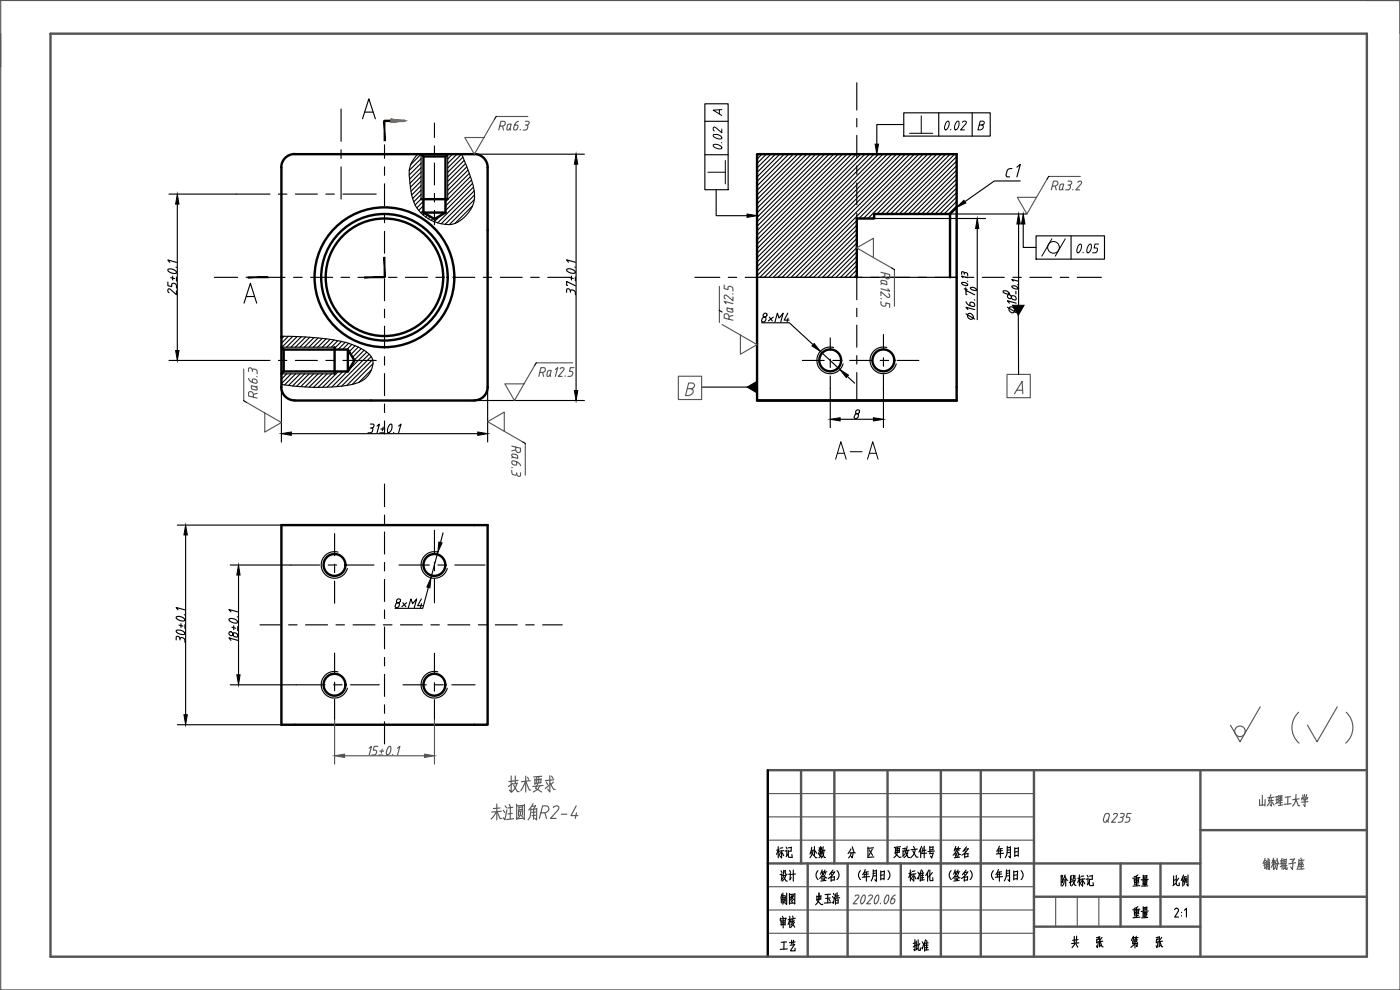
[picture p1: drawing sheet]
<svg xmlns="http://www.w3.org/2000/svg" width="420mm" height="297mm" viewBox="0 0 420 297" stroke-linecap="round" stroke-linejoin="round" font-family="sans-serif">
<defs><g id="words">
<text font-size="19" x="286.1" y="63.5">c1</text>
<text font-size="18.1" fill="#545454" x="387" y="225.8">（ ）</text>
<text font-size="9.3" x="249.8" y="139">A-A</text>
<g font-size="7.1" fill="#545454">
<text x="377.1" y="243.1">山东理工大学</text>
<text x="378.2" y="262.1">铺粉辊子座</text>
</g>
<g font-size="7.1">
<text x="242.4" y="258.6">处数</text>
<text x="267.4" y="258.6">更改文件号</text>
<text x="285" y="258.6">签名</text>
<text x="298.1" y="258.6">年月日</text>
<text x="233.2" y="265.6">设计</text>
<text x="272" y="265.6">标准化</text>
<text x="233.5" y="272.7">制图</text>
<text x="243.8" y="272.7">史玉浩</text>
<text x="233.2" y="279.8">审核</text>
<text x="320.7" y="285.7">共 张 第 张</text>
</g>
<g font-size="6.6">
<text x="232.1" y="258.6">标记</text>
<text x="253.6" y="258.6">分 区</text>
<text x="317.5" y="267.1">阶段标记</text>
<text x="339" y="267.1">重量</text>
<text x="351" y="267.1">比例</text>
<text x="339" y="276.6">重量</text>
<text x="233.2" y="286.5">工艺</text>
<text x="273" y="286.5">批准</text>
</g>
<text font-size="6.2" fill="#545454" x="330.2" y="248">Q235</text>
<text font-size="5.7" fill="#545454" x="255.1" y="272.3">2020.06</text>
</g></defs>
<g fill="none" stroke="#545454" stroke-width=".72">
<path d="M15.2 10.1h395v276.9h-395zM230.4 231.1h179.8M240.4 231.1v28M250.4 231.1v28M266.4 231.1v28M282.4 231.1v55.9M294.3 231.1v55.9M310.3 231.1v55.9M360.3 231.1v28M230.4 259.1h129.9v27.9M242.4 259.1v27.9M254.4 259.1v27.9"/>
<path d="M270.3 259.1v27.9M336.3 259.1v18.9M348.3 259.1v18.9M360.3 249.1h49.9M310.3 269.1h99.9M310.3 278h50"/>
</g>
<g fill="none" stroke="#545454" stroke-width=".34">
<path d="M.2 .2h420v296.8h-420zM.2 10.1v10M410.2 .2h10v9.9M148.4 35.8l-3.2 5.5h-5.7l2.9 5 2.8-5M149 35h9.4M150 37.8h.8a.74 .74 0 0 0 .8-.6 .74 .74 0 0 0-.5-.8h-.8l-.6 2.6M150.8 37.9l.3 1.1M153 38.6l-.5 .4-.4-.1 .2-1.3 .2-.3 .9-.1-.4 1.4 .2 .4M155.6 36.4l-.4 .1a2.64 2.64 0 0 0-1 2.3l.2 .2a.89 .89 0 0 0 .9-.5 .89 .89 0 0 0-.1-1h-.7M156.2 38.8l-.1 .2M157.7 37.5l.7 .2-.1 .9a1.09 1.09 0 0 1-1.3 .4M157.7 36.4h.8a.62 .62 0 0 1 .3 .7 .62 .62 0 0 1-.7 .4"/>
<path d="M314.2 53.7l-3.1 5.5h-5.8l2.9 5 2.9-5M314.8 52.9h9.4M315.9 55.8a1.47 1.47 0 0 0 1.5-.5l.1-.4-.3-.5-1-.1-.7 2.7M316.7 55.9l.3 1.1M318.9 56.6l-.3 .3h-.6l.1-1.3 .2-.3 .9-.1-.3 1.4 .2 .4M320.5 55.5l.7 .2-.1 .8a1.02 1.02 0 0 1-1.3 .5M320.5 54.3h.9a.65 .65 0 0 1 .2 .8 .65 .65 0 0 1-.7 .4M322 56.8l-.1 .2M323.5 54.7a.56 .56 0 0 1 .8-.4 .56 .56 0 0 1 .1 .9l-1.5 1.8h1.1M262.1 77.3l-5-2.9 5-2.9v5.8l5.5 3.1M215.9 85.9v10.9M216.7 97.4l5.5 3.1v5.8l5-2.9-5-2.9"/>
<path d="M217.3 85.5v1.1l1.2 .3v-.7l.6-.3 .8 .5 .1 1M217.9 91.1l-.6-.7 2.7 .7M218.8 95.7v-.8a.74 .74 0 0 0-.6-.7 .74 .74 0 0 0-.9 .4v.8l2.7 .7M219.8 88.2h.2M220 92.5l-.4 .2-1.4-.3 .1 .8 .3 .3 1.3 .1 .1-.4-.4-.5M220 89.1v1.1l-1.8-1.5-.6-.2-.3 .6 .4 .6M220 94.6l-1.1 .3M264.4 81.7l2.6 .7v.8a.74 .74 0 0 1-.9 .5 .74 .74 0 0 1-.5-.8v-.8M264.4 86.6l2.6 .8-.6-.8M264.4 90.5l.1 .9 .8 .5 .6-.3v-.7l1.1 .3v1.1M264.4 89.6h.1M264.8 85l-.3-.2v-.6l1.3 .1 .3 .2v.9l-1.3-.4-.4 .3"/>
<path d="M265.5 82.9l-1.1 .3M266.7 88.1a.55 .55 0 0 1 .3 .8 .55 .55 0 0 1-.9 .2l-1.7-1.6v1.2M268.4 81v10.9M73.2 110.7v9.4M74.6 113.6l.1 .3a2.38 2.38 0 0 0 2.3 1l.1-.7-.9-.5-.4 .1-.1 .8M75.7 111.4l.2-.6 .9 .1 .3 .3 .1 1M75.7 111.1a.62 .62 0 0 0-.4-.7 .62 .62 0 0 0-.7 .2v.8M76 119.1v-.8a.74 .74 0 0 0-.6-.8 .74 .74 0 0 0-.8 .5v.8l2.6 .7M77 113l.2 .1M77.2 115.9l-.4 .2-1.4-.4 .1 .9 .3 .2 1.3 .2v-.6l-.3-.3M77.2 118l-1.1 .3M160.4 109.7l-3.1 5.5h-5.8l2.9 5 2.9-5"/>
<path d="M161 108.9h10.9M162.1 111.7h.8a.74 .74 0 0 0 .7-.5 .74 .74 0 0 0-.4-.9h-.9l-.6 2.6M162.9 111.8l.3 1.1M165.1 112.6l-.6 .3-.3-.1 .1-1.3 .2-.3h.9l-.3 1.4 .2 .3M166.7 110.9l.7-.6-.7 2.6M168.1 110.6l.6-.3 .6 .3-.2 .6-1.5 1.7h1.1M169.6 112.8v.1M172.3 110.3h-1.1l-.3 1.1h.7l.3 .6-.5 .8-1 .1M203.6 112.9h7v7h-7zM206.3 116.6h1.3a.86 .86 0 0 0 .8-.7 .86 .86 0 0 0-.6-1h-1.1l-1 3.8a2.13 2.13 0 0 0 2.3-.9v-.7l-.6-.5M302.2 112.3h7v7h-7zM304.5 118.1l2.2-3.7 .3 3.7"/>
<path d="M305.1 117.1h1.7M74 120.7l5.5 3.2v5.8l5-2.9-5-2.9M151.3 129.4l-5-2.9 5-2.9v5.8l5.5 3.2M153.6 133.8l2.6 .7v.8a.74 .74 0 0 1-.8 .5 .74 .74 0 0 1-.6-.8v-.8M154 137.2l-.4-.5 .1-.4 1.3 .1 .3 .3 .1 .8-1.4-.3-.4 .2M154.7 135l-1.1 .3M155.1 138.6v.7a.89 .89 0 0 1-1 .1 .89 .89 0 0 1-.5-.9l.5-.3a2.43 2.43 0 0 1 2.1 1.5M157.6 133.2v9.4M153.6 141.1a1.01 1.01 0 0 0 .2 1.2 1.01 1.01 0 0 0 1.1 .2l.2-.7M153.6 140.2l.2 .1M156.2 141.8v.8a.63 .63 0 0 1-.8 .3 .63 .63 0 0 1-.3-.7M100.4 216v13.3"/>
<path d="M130.4 216v13.3M378.2 212.1l-6 10.5-2.9-5M103.4 226.8h24M110.8 224.5l.7-.6-.7 2.7M113.4 223.9h-1.1l-.3 1.2h.7l.3 .6-.5 .8-.9 .1M113.7 226.6h1.2M114 225.4h1.1M114.7 224.8l-.3 1.2M116.6 224.1l.5-.2a1.93 1.93 0 0 1-.9 2.7 1.83 1.83 0 0 1 .4-2.5zM117.9 226.4l-.1 .2M119.3 224.5l.7-.6-.7 2.7M153.4 232.8v4.9l-.5-.6"/>
<path d="M153.9 234.3l-1.2 .2M153.9 235.1l-1.3 .9M154.1 235.6l1.2 1.9h.5M154.6 232.8v2.3M155.2 235l-1.1 .2M155.2 234.9l-.5 1.3-1.2 1.5M155.5 234.1l-1.5 .3M157.7 234.6l-1.4 2.7M157.8 232.9v4.7M157.8 234.6l1.1 2.5h.4M158.3 233.2l.4 .6M159.1 234.2l-2.6 .4"/>
<path d="M160.5 233.7v1.7M160.7 236.5l1.9 1.1M161.1 233.1v1.8M161.3 236.9l-1.3 .7M161.4 235.1l-.7 1.4M161.7 233v1.9M162 235.8l-.6 1.1M162.3 234.9l-1.8 .2M162.3 233.8l-1.8 .2M162.4 233.6l-.1 1.3M162.6 232.9l-2.5 .2M163 235.7l-3.1 .3"/>
<path d="M163.9 234.6l.5 .9M164.8 235.7l-1.2 .9M165 232.7v4.9l-.6-.8M165 234.9l1.2 1.9h.4M165.5 232.9l.5 .7M166.1 234.6l-.8 .8M166.2 234l-2.5 .2M230.4 238.1h79.9M149 243.5l-1.6 2.2M149.1 241.2v4.8M149.2 243.5l.9 2.1h.5M150.1 242.4l-2 .2"/>
<path d="M150.5 243.4l-2.9 .3M151 243.1l.5 .7M151.6 241.8l.4 .6M152.1 243l-.6 3-.5-.7M152.8 241.3l.4 .9M153.2 242.3l-.1 3.3M153.8 244l-1.4 .2M153.9 242.2l-1.5 .2M154.1 245.6l-2.1 .3M155.1 245.6l2.1-.1 .2 .3M155.1 241.3v4.6M155.6 243.2v1.5"/>
<path d="M155.7 242v1.1M156.3 243.7l-.4 1.3-.5 .5M156.3 244.5l.6 .7M156.7 242.1l-1 .1M156.8 242l-.1 .9M156.8 242.9l-1.1 .1M156.8 243.3l-1.2 .2M156.8 243.1v1.4M157.4 241.6l-2.3 .2M157.4 241.3v4.6M159.3 242.6l-.3 2.6-.5 .8M160 241.1l-1.3 2"/>
<path d="M160.1 242.9v2.9M160.7 241.8l-1.1 .2M160.7 241.7l-.5 1M160.7 243.6l-1.1 .2M160.7 244.6l-1.1 .2M161.1 242.6l-.1 3.4-.5-.5M161.1 242.7l-1.8 .2M162.4 243.9h1.2a1.07 1.07 0 0 0 1.1-.9 1.07 1.07 0 0 0-.7-1.2h-1.1l-1 3.8M163.6 244l.4 1.6M166.1 242.3l.1-.2a.85 .85 0 0 1 .9-.4 .85 .85 0 0 1 .6 .7l-.3 .7-2.2 2.5h1.7M168.4 244.3h1.7M172.9 241.8l-1.5 2.9h2"/>
<path d="M173 243.9l-.4 1.7M230.4 259.1h79.9M230.4 252.1h79.9M230.4 245.1h79.9M230.4 273h79.9M230.4 266.1h79.9M316.8 269.1v8.9M323.3 269.1v8.9M329.8 269.1v8.9M230.4 280h79.9"/>
<circle cx="372.1" cy="219.4" r="1.59"/>
</g>
<!-- layer: 0 -->
<path d="M230.4 231.1v55.9" fill="none" stroke="#000" stroke-width=".72"/>
<g fill="none" stroke="#000" stroke-width=".34">
<path d="M305.6 94.6l.1 17.7M210.6 116.1h13.6M245.5 261.2a1.8 1.8 0 0 0 0 2.7M246.6 263.4l.1 .6M246.8 261l-.5 1.3M246.8 261.7v.5M247 263.3l.1 .6M247.1 262.2l.7 1.2h.4M247.1 262l-1.1 1.6M247.2 261.6l-.7 .1M247.4 262.9l-.8 .1M247.6 261.1l-.3 .9"/>
<path d="M247.6 263.3l-.3 .9M247.6 261.7l.1 .6M247.9 264.1l-1.6 .3M248.1 261.6l-.7 .1M249.3 262l.3 .5M249.4 263v1.4M250 261.1l-1.1 1.4M250.4 261.7l-.9 .1M250.4 263.1l-1 .1M250.4 264l-1 .1M250.4 263v1M250.5 261.6l-1.1 1.4-.8 .6"/>
<path d="M251.2 261.2a1.8 1.8 0 0 1 0 2.7M258.2 261.2a1.8 1.8 0 0 0 .1 2.7M259.4 262.2v.9M259.7 260.9l-.8 1.5M260 261.6v2.8M260.6 261.6l-1.2 .1M260.6 262.2l-1.2 .2M260.9 263l-2.1 .2M262.1 261l-.1 1.8-.5 1.5M262.7 262l-.6 .1M262.8 262.7l-.8 .1M263 261v3.4l-.4-.5"/>
<path d="M263 261.2l-.9 .2M264.3 261.3v2.7M265.1 262.5l-.8 .1M265.3 263.6l-1 .2M265.4 261.4l-1.1 .2M265.4 261.3l-.1 2.7M266.5 261.2a1.8 1.8 0 0 1 0 2.7M285.4 261.2a1.8 1.8 0 0 0 .1 2.7M286.6 263.4l.1 .6M286.7 261l-.5 1.3M286.7 261.7l.1 .5M286.9 263.3l.2 .6"/>
<path d="M287 262.2l.8 1.2h.3M287.1 262l-1.2 1.6M287.1 261.6l-.6 .1M287.4 262.9l-.8 .1M287.5 261.1l-.3 .9M287.5 263.3l-.2 .9M287.6 261.7l.1 .6M287.9 264.1l-1.6 .3M288 261.6l-.6 .1M289.3 262l.3 .5M289.4 263v1.4M289.9 261.1l-1.1 1.4"/>
<path d="M290.4 261.7l-.9 .1M290.4 263.1l-1 .1M290.4 264l-1 .1M290.4 263l-.1 1M290.5 261.6l-.6 .9-1.4 1.1M291.2 261.2a1.8 1.8 0 0 1-.1 2.7M298.1 261.2a1.8 1.8 0 0 0 .1 2.7M299.3 262.2v.9M299.6 260.9l-.7 1.5M299.9 261.6v2.8M300.6 261.6l-1.3 .1M300.6 262.2l-1.3 .2"/>
<path d="M300.9 263l-2.2 .2M302 261v1.8l-.6 1.5M302.7 262l-.7 .1M302.7 262.7l-.7 .1M303 261v3.4l-.5-.5M303 261.2l-1 .2M304.2 261.3v2.7M305.1 262.5l-.9 .1M305.3 263.6l-1.1 .2M305.4 261.4l-1.2 .2M305.4 261.3l-.1 2.7M306.5 261.2a1.8 1.8 0 0 1-.1 2.7"/>
<path d="M352.5 272.9a.59 .59 0 0 1 .8-.3 .59 .59 0 0 1 .3 .8l-1 1.8h1.1M354.6 273.7v.1M354.6 274.7v.2M355.5 273.1l.6-.6v2.7"/>
</g>
<g fill="none" stroke="#000" stroke-width=".34">
<path d="M149 35l-.6 .8M211.5 31.1h7v25.8h-7zM211.5 36.4h7M271.2 37.4h-8.1v5.9M271.2 33.9h26v6.9h-26zM281.7 33.9v6.9M291.8 33.9v6.9M50.7 58.2h20.2M125.3 46.3a8.3 8.3 0 0 0-2.3 8.1 13.8 13.8 0 0 0 3.2 9.4 11.3 11.3 0 0 0 10.1 3.3 9.3 9.3 0 0 0 5.4-12.4l-3.1-8.4M126.4 59.7l-1.8 1.8M126.4 46.3l-3.1 3.1M126.4 47.6l-3.6 3.6"/>
<path d="M126.4 49l-3.6 3.5M126.4 50.3l-3.5 3.5M126.4 51.6l-3.4 3.4M126.4 53l-3.3 3.2M126.4 54.3l-3 3.1M126.4 55.7l-2.8 2.8M126.4 57.1l-2.6 2.5M126.4 58.4l-2.2 2.2M134.5 46.3h-.1M135.8 46.3l-1.4 1.4M137.2 46.3l-2.8 2.8M138.5 46.3l-4.1 4.1"/>
<path d="M138.9 47.1l-4.5 4.6M139.3 48.1l-4.9 5M139.7 49.1l-5.3 5.3M140.1 50.1l-5.7 5.7M140.5 51l-6.1 6.1M140.8 52l-6.4 6.4M141.2 53l-7.5 7.5M141.5 54l-7.8 7.8M141.8 55l-8.1 8.2M142.1 56.1l-10.7 10.8M142.3 57.3l-9.9 9.8M142.4 59.9l-7.5 7.5"/>
<path d="M142.4 46.3h33M142.4 58.5l-8.8 8.8M172.9 49.3v67.9M211.5 46.4h7M214.9 56.9v7.8h9.3M227.3 46.3l-.1 .1M228.6 46.3l-1.4 1.4M230 46.3l-2.8 2.8M231.4 46.3l-4.2 4.1M232.7 46.3l-5.5 5.5M234 46.3l-6.8 6.8M235.4 46.3l-8.2 8.1"/>
<path d="M236.7 46.3l-9.5 9.5M238.1 46.3l-10.9 10.8M239.4 46.3l-12.2 12.2M240.7 46.3l-13.5 13.5M242.1 46.3l-14.9 14.9M243.5 46.3l-16.3 16.2M244.8 46.3l-17.6 17.6M246.2 46.3l-19 18.9M247.5 46.3l-20.3 20.2M248.8 46.3l-21.6 21.6M250.2 46.3l-23 22.9M251.5 46.3l-24.3 24.3"/>
<path d="M252.9 46.3l-25.7 25.7M254.2 46.3l-27 27M255.6 46.3l-28.4 28.3M256.9 46.3l-29.7 29.7M258.3 46.3l-31.1 31M259.6 46.3l-32.4 32.3M260.9 46.3l-33.7 33.7M262.3 46.3l-35.1 35.1M263.7 46.3l-36.5 36.4M265 46.3l-37 36.9M266.3 46.3l-36.9 36.9M267.7 46.3l-37 36.9"/>
<path d="M269 46.3l-36.9 36.9M270.4 46.3l-37 36.9M271.7 46.3l-37 36.9M273.1 46.3l-37 36.9M274.4 46.3l-37 36.9M275.8 46.3l-37 36.9M277.1 46.3l-19.3 19.3M278.4 46.3l-19.3 19.3M279.8 46.3l-19.3 19.3M281.1 46.3l-18 17.9M282.5 46.3l-18 17.9M283.8 46.3l-17.9 17.9"/>
<path d="M285.2 46.3l-18 17.9M286.5 46.3l-18 17.9M287.1 47l-17.2 17.2M287.1 48.3l-15.9 15.9M287.1 49.7l-14.5 14.5M287.1 51l-13.2 13.2M287.1 52.4l-11.8 11.8M287.1 53.7l-10.5 10.5M287.1 55.1l-9.1 9.1M287.1 56.4l-7.8 7.8M314.8 52.9l-.6 .8M50.9 78.7l-.5-.7 2.6 .7"/>
<path d="M53.2 61.2v44M127.1 61.7l-1.5 1.4M127.1 63.1l-.8 .8M127.1 60.4l-2 2M127.5 64l-.5 .5M128.3 64.5l-.6 .6M129.2 65l-.7 .6M130 65.5l-.6 .6M132.2 64.6l-1.9 1.9M141.8 61.8l-5.3 5.2M170.6 78.7l-.5-.7 2.6 .7M257.1 66.2l-16.9 17"/>
<path d="M257.1 67.5l-15.6 15.7M257.1 68.9l-14.3 14.3M257.1 70.2l-12.9 13M257.1 71.6l-11.6 11.6M257.1 72.9l-10.3 10.3M257.1 74.3l-8.9 8.9M257.1 75.6l-7.5 7.6M257.1 76.9l-6.2 6.3M257.1 78.3l-4.8 4.9M257.1 79.7l-3.5 3.5M262.3 65.1l-.5 .5M262.3 65.6h33.5"/>
<path d="M293.3 68.6v27.3M305.7 67.2v26.8M307.1 67.2v7h3.8M310.9 70.8h20.6v7h-20.6zM321.4 70.8v7M50.4 84.6v1.1l1.1 .3v-.7l.6-.3a.87 .87 0 0 1 .9 .8v.6M50.5 80.8a2.1 2.1 0 0 1 2.5 1 1.8 1.8 0 0 1-2.6-.9zM51.2 83.3l1.2 .3M51.8 82.9v1.1M52.8 80.2h.2M53 87.2v1.2l-2-1.7-.4-.1-.2 .6 .3 .6M53 83.2v1.1"/>
<path d="M170.2 80.7a2.13 2.13 0 0 1 2.5 1 1.85 1.85 0 0 1-2.6-.8zM170.3 85.7l-.2-.1v-1.2l2.6 1.4M170.9 83.3l1.2 .3M171.2 87.7l.2-.6 .3-.1a1.08 1.08 0 0 1 1 1.5M171.2 87.4a.64 .64 0 0 0-.4-.7 .64 .64 0 0 0-.7 .2v.8M171.5 82.8v1.2M172.5 80.1l.2 .1M172.7 83.1v1.2M215.9 93l.8 .6M227.2 83.2h59.9M228.6 96.8h8.3l7.1 6.6M229.1 94.3l.1 .8 .5 .1a.76 .76 0 0 1-.1 1.1 .76 .76 0 0 1-1 0 1.3 1.3 0 0 1 1.3-1.3l.3-.4-.2-.5a.68 .68 0 0 0-.9 .2z"/>
<path d="M230.9 95.2l.9 1.1M232.1 95.2l-1.5 1.1M232.6 96.6l.7-2.6 .5 1.4 1.2-1.4-.7 2.6M236.4 94l-1.1 2h1.5M236.5 95.4l-.3 1.2M257.1 81l-2.2 2.2M257.1 82.3l-.8 .9M267.6 80.4l.8 .6M288.7 84.8a1.12 1.12 0 0 1 1.6 .8 1.39 1.39 0 0 1-1.7-.7zM289 83.3l-.4-.5 1.8 .5M289.4 82.3l.1-.5 .6 .1 .3 .2v.7M289.4 82a.44 .44 0 0 0-.3-.5 .44 .44 0 0 0-.5 .2v.6"/>
<path d="M289.4 86.6l.8 .3M289.8 86.3v.9M289.9 90.5l.2 .4a2.38 2.38 0 0 0 2.3 1l.1-.7-.9-.5h-.4l-.1 .9M289.9 94.2l2.6 1.5M290.2 88.4l-.3-.1v-1.1l2.6 1.3M290.3 84.4h.1M290.5 94.2a.98 .98 0 0 1 1.3 .2 .98 .98 0 0 1-.1 1.3 1.08 1.08 0 0 1-1.1-.3 1.08 1.08 0 0 1-.1-1.2zM290.5 92.9l-.6-.7 2.6 .7M291.3 86.3a1.13 1.13 0 0 1 1.7 .8 1.39 1.39 0 0 1-1.7-.8zM292.4 89.9l.1 .1M301.1 87.3a1.15 1.15 0 0 1 1.7 .9h-.5a.98 .98 0 0 1-1.2-.9zM302.3 92.2l2.7 1.6"/>
<path d="M302.6 88.4a.67 .67 0 0 0 .2 1.1 .67 .67 0 0 0 .9-.7 .86 .86 0 0 1 1 .1 .86 .86 0 0 1 .1 1 .93 .93 0 0 1-1.3-.9l-.4-.5zM302.9 92.3a.93 .93 0 0 1 1.5 .2 .93 .93 0 0 1-.6 1.4l-.9-.7zM302.9 91l-.6-.8 2.7 .8M303.7 85.9a1.22 1.22 0 0 1 1.8 .7 1.55 1.55 0 0 1-1.8-.7zM304.1 84.4l-.4-.6 1.8 .6M304.9 87.4v.8M305.4 85.4l.1 .1M50.7 108.1h20.2M84.5 100.9a86.8 86.8 0 0 1 20 2.1 12.3 12.3 0 0 1 6.9 4 4.3 4.3 0 0 1-.4 5 8.4 8.4 0 0 1-6.9 3.6 67.5 67.5 0 0 1-19.6-.3M84.5 116.1v16.5M84.7 112.2l-.2 .2M85.2 100.9l-.7 .8"/>
<path d="M86.1 112.2l-1.6 1.6M86.5 100.9l-2 2.1M87.4 112.2l-2.9 2.9M87.8 101l-3.2 3.2M88.7 112.2l-3.3 3.3M89.2 101l-3.2 3.2M90.1 112.2l-3.5 3.4M90.4 101l-3.1 3.2M91.4 112.2l-3.6 3.6M91.7 101.1l-3.1 3.1M92.8 112.2l-3.8 3.7M93 101.2l-3 3"/>
<path d="M94.1 112.2l-3.8 3.8M94.2 101.3l-2.8 2.9M95.5 101.4l-2.8 2.8M95.5 112.2l-4 3.9M96.7 101.5l-2.7 2.7M96.8 112.2l-4 3.9M97.9 101.7l-2.5 2.5M98.2 112.2l-4.1 4M99.1 101.8l-2.4 2.4M99.5 112.2l-4 4M100.2 102l-2.1 2.2M101.4 102.2l-2 2"/>
<path d="M101.6 111.4l-4.8 4.8M102.5 102.4l-2.1 2.1M102.9 111.4l-4.7 4.7M103.6 102.7l-2.2 2.2M104.2 111.4l-4.6 4.7M104.6 103l-1.9 1.9M105.6 103.3l-1.5 1.6M106.6 103.7l-1.8 1.8M107.5 104.1l-2.2 2.3M108.4 104.6l-2.6 2.6M109.3 105.1l-3 3M110.1 105.6l-5.5 5.4"/>
<path d="M110.8 106.3l-9.8 9.7M111.4 107l-8.9 8.9M111.5 111l-3.8 3.7M111.8 107.9l-7.7 7.7M111.9 109.1l-6.2 6.2M146.3 116.1v16.5M161 108.9l-.6 .8M246.2 105.4l5.9 5.5M249.2 116.5v11.8M254.3 112.9l2.2 2.1M265.1 116.5v11.8M73.2 120.1l.8 .6"/>
<path d="M87.4 130.1h56M111.2 128.4l.6 .2v.8a1.16 1.16 0 0 1-1.4 .5M111.2 127.2h.8a.65 .65 0 0 1 .2 .8 .65 .65 0 0 1-.7 .4M113.2 127.8l.7-.6-.7 2.7M114 129.9h1.2M114.3 128.7h1.2M115 128.1l-.3 1.2M116.9 127.5l.5-.3a1.9 1.9 0 0 1-.9 2.7 1.94 1.94 0 0 1 .4-2.4zM118.2 129.7l-.1 .2M119.6 127.8l.8-.6-.8 2.7M140.3 120.2h35.1M156.8 132.6l.8 .6"/>
<path d="M252.1 125.8h10M257.1 123.1l-.3 .2a.66 .66 0 0 0 .1 .8 .66 .66 0 0 0 .7 .2l-.2 1.1-.8 .2a1.07 1.07 0 0 1 0-1.1 1.07 1.07 0 0 1 1-.5l.3-.2v-.6l-.4-.2zM53.2 157.6h31.3M133 159.9l-.8 2.9M55.7 160.5v53.9M69.1 169.5h18.2M71.6 172.5v30M126.4 179.7l-1.1 2h1.5M128.6 176.3l-1.7 6.2h-8.3M131.4 165.7l-2.1 7.7M52.9 185.2a1.99 1.99 0 0 1 2.6 .8 1.99 1.99 0 0 1-2.6-.7zM53 189.1a2.13 2.13 0 0 1 2.5 1 1.85 1.85 0 0 1-2.6-.8z"/>
<path d="M53.4 183l-.5-.7 2.6 .7M53.7 187.6l1.2 .3M54 192l.2-.6 .3-.1a1.06 1.06 0 0 1 1 1.4M54 191.6a.62 .62 0 0 0-.4-.7 .62 .62 0 0 0-.7 .3v.8M54.3 187.1v1.2M55.3 184.4l.2 .1M55.5 187.4v1.2M68.7 185.8a1.9 1.9 0 0 1 2.6 .9 1.94 1.94 0 0 1-2.6-.9zM68.9 189.6a.67 .67 0 0 0 .2 1.1 .67 .67 0 0 0 .9-.8h.4a.9 .9 0 0 1 .9 1.1 .91 .91 0 0 1-.9 0 .91 .91 0 0 1-.5-.9l-.4-.5zM69.3 192.1l-.6-.7 2.6 .7M69.3 183.6l-.6-.7 2.6 .7M69.6 188.2l1.1 .3"/>
<path d="M70.1 187.7v1.2M71.2 185.1h.1M71.3 188v1.2M119.1 180l-.1 .6 .7 .3a.82 .82 0 0 1 0 1 .82 .82 0 0 1-1 .2 1.12 1.12 0 0 1 1.2-1.4l.2-.2a.57 .57 0 0 0-.2-.8 .57 .57 0 0 0-.8 .3zM120.9 180.8l.9 1.2M122 180.8l-1.4 1.2M122.6 182.3l.7-2.6 .5 1.4 1.3-1.4-.8 2.6M126.5 181.1l-.3 1.2M53.2 217.5h31.3M69.1 205.5h19.8"/>
</g>
<!-- layer: 1 -->
<path d="M126.4 46.3v13.5M134.4 46.3v13.5M84.5 112.2h15.9M84.5 104.2h15.9M250.2 104.3a4 4 0 0 0-4.9 2.8 4 4 0 0 0 2.8 4.9 4 4 0 0 0 4.9-2.8M266.1 104.3a4 4 0 0 0-4.9 2.8 4 4 0 0 0 2.9 4.9 4 4 0 0 0 4.9-2.8M101.4 165.6a4 4 0 0 0-4.9 2.9 4 4 0 0 0 2.9 4.9 4 4 0 0 0 4.9-2.9M131.4 165.6a4 4 0 0 0-4.9 2.9 4 4 0 0 0 2.8 4.9 4 4 0 0 0 4.9-2.9M101.4 201.6a4 4 0 0 0-4.9 2.8 4 4 0 0 0 2.9 4.9 4 4 0 0 0 4.9-2.8M131.4 201.6a4 4 0 0 0-4.9 2.8 4 4 0 0 0 2.8 4.9 4 4 0 0 0 4.9-2.8" fill="none" stroke="#000" stroke-width=".34"/>
<g fill="none" stroke="#000" stroke-width=".72">
<path d="M84.5 50.2v54l.6 .7h19.3l2 3.2-2 3.3h-19.3l-.6 .8v3.9M88.4 46.2a4 4 0 0 0-4 4M88.4 46.3h38M126.4 46.3l.7 .6v12.9M126.4 46.3h8M127.1 46.9h6.6M142.3 46.2a4 4 0 0 1 4 4M142.4 46.3h-8l-.7 .6v12.9M146.3 50.2v65.9a4 4 0 0 1-4 4M127.1 63.8h6.6l-3.3 1.9zM257.1 65.6v17.6M262.3 64.2h22.8l2-2v-15.9h-59.9v73.9h59.9"/>
<path d="M285.1 64.2v19M287.1 62.2v58M84.4 116.1a4 4 0 0 0 4 4M84.5 104.2v8M85.1 104.9v6.5M100.4 104.2v8M104.4 104.9v6.5M88.4 120.2h54M227.2 120.2h59.9M84.5 157.6h61.8v59.9h-61.8z"/>
<circle cx="249.2" cy="108.1" r="3.3"/>
<circle cx="265.1" cy="108.1" r="3.3"/>
<circle cx="100.4" cy="169.5" r="3.3"/>
<circle cx="130.4" cy="169.5" r="3.3"/>
<circle cx="100.4" cy="205.5" r="3.3"/>
<circle cx="130.4" cy="205.5" r="3.3"/>
</g>
<!-- layer: 171 -->
<path d="M115.4 36.3h6" fill="none" stroke="#000" stroke-width=".72"/>
<g fill="#000" stroke="#000" stroke-width=".3">
<path d="M115.3 36.3l.2 5.9v-5.9zM115.3 36.3l.2 5.9h-.2z"/>
<path d="M74.5 83.1v.2l5.9-.2zM74.5 83.3l5.9-.2v.2z"/>
<path d="M115.3 77.2v6h.2zM115.3 77.2h.2v6z"/>
<path d="M109.4 83.3h6v-.2zM109.4 83.1h6l-6 .2z"/>
</g>
<path d="M117.4 35.7v1.1l4-.5zM117.4 35.7v1.1l4-.5z" fill="#dd6e00" stroke="#dd6e00" stroke-width=".3"/>
<path d="M108.8 35.6l1.9-5.9 1.9 5.9M109.5 33.6h2.4M73.2 91l1.9-6 1.9 6M74 89h2.3" fill="none" stroke="#000" stroke-width=".34"/>
<g fill="none" stroke="#000" stroke-width=".34">
<path d="M102.4 32.7v9.7M130.4 36.9v4.4M257.1 24.8v8.2M257.1 35.5v2.6M70.9 58.2h10.1M83.6 58.2h2.5M88.6 58.2h6.7M97.8 58.2h2.5M102.4 44.9v2.6M102.4 50.1v9.6M102.9 58.2h10M115.4 43.5v4"/>
<path d="M115.4 50.1v2.5M115.4 55.1v6.7M130.4 43.8v2.5M130.4 48.9v6.6M130.4 58v2.6M257.1 40.6v6.6M257.1 49.8v2.5M257.1 54.9v6.6M115.4 64.3v2.5M115.4 69.4v6.6M115.4 78.6v2.5M130.4 63.1v4.3"/>
<path d="M257.1 64v2.6M257.1 69.1v6.6M257.1 78.3v2.5M64.3 83.2h7M73.9 83.2h2.5M79 83.2h6.6M88.1 83.2h2.6M93.2 83.2h6.6M102.4 83.2h2.5M107.4 83.2h6.6M115.4 83.6v6.6M115.4 92.8v2.5"/>
<path d="M115.4 97.9v6.6M116.6 83.2h2.5M121.7 83.2h6.6M130.8 83.2h2.6M135.9 83.2h6.6M145 83.2h2.6M150.2 83.2h6.5M159.3 83.2h2.5M164.4 83.2h6.8M208.5 83.2h7.5M218.6 83.2h2.5M223.6 83.2h6.7"/>
<path d="M232.8 83.2h2.5M237.9 83.2h6.6M247 83.2h2.6M252.1 83.2h6.6M257.1 83.3v6.6M257.1 92.5v2.5M257.1 97.6v6.6M261.3 83.2h2.5M266.4 83.2h6.6M275.5 83.2h2.5M280.6 83.2h6.6M289.7 83.2h2.6"/>
<path d="M294.8 83.2h6.6M304 83.2h2.5M309.1 83.2h6.5M318.2 83.2h2.6M323.3 83.2h7.2M70.9 108.1h10.1M83.6 108.1h2.5M88.6 108.1h6.7M97.8 108.1h2.5M102.9 108.1h10M115.4 107v2.5M115.4 112.1v6.6"/>
<path d="M240.8 108.1h6.6M249.2 101.4v3.7M249.2 107.7v2.6M249.2 112.8v3.7M249.9 108.1h2.6M255 108.1h6.6M257.1 106.7v2.5M257.1 111.8v8.4M264.2 108.1h2.5M265.1 100.4v4.4M265.1 107.3v2.6M265.1 112.4v4.4"/>
<path d="M269.2 108.1h6.6M115.4 121.2v2.6M115.4 126.3v3.9M115.4 145.2v6.8M115.4 154.5v2.6M115.4 159.6v6.6M130.4 159.1v7M87.3 169.5h8.6M98.5 169.5h2.5M100.4 160.1v6.6M100.4 169.3v2.5M100.4 174.4v6.6"/>
<path d="M103.6 169.5h8.6M115.4 168.8v2.5M115.4 173.8v6.7M119.8 169.5h9.1M130.4 168.7v2.6M130.4 173.8v7.1M131.4 169.5h2.5M136.5 169.5h9M78 187.5h6.1M86.6 187.5h2.6M91.7 187.5h6.6M100.4 195.9v6.3"/>
<path d="M100.8 187.5h2.6M106 187.5h6.5M115.1 187.5h2.5M115.4 183v2.6M115.4 188.1v6.6M115.4 197.3v2.5M120.2 187.5h6.5M129.3 187.5h2.6M130.4 196v6.3M134.4 187.5h6.6M143.6 187.5h2.5M148.6 187.5h6.6"/>
<path d="M157.8 187.5h2.5M162.9 187.5h5.8M88.9 205.5h8.7M100.1 205.5h2.6M100.4 204.7v2.5M100.4 209.8v6.2M105.2 205.5h8.6M115.4 202.3v6.6M115.4 211.5v2.5M115.4 216.6v6.6M120.9 205.5h7M130.4 204.8v2.6"/>
<path d="M130.4 209.9v6.2M130.5 205.5h2.6M135.6 205.5h7"/>
</g>
<g fill="none" stroke="#000" stroke-width=".72">
<path d="M126.4 59.8h8M127.1 59.8v4M133.7 59.8v4M262.3 64.2v1.4h-5.2"/>
<circle cx="115.4" cy="83.2" r="17.6"/>
<circle cx="115.4" cy="83.2" r="21"/>
<circle cx="115.4" cy="83.2" r="19"/>
</g>
<g fill="#000" stroke="#000" stroke-width=".3">
<path d="M172.9 46.3l.5 3h-1zM262.6 43.3h1.1l-.6 3zM53.2 58.2l.5 3h-1zM224.2 64.2l3 .5-3 .5zM52.7 105.2h1l-.5 2.9zM172.4 117.2h1l-.5 3zM244.3 103.1l1.9 2.3-2.5-1.6zM252.1 110.9l2.5 1.7-.6 .7zM84.5 130.1l2.9-.5v1zM143.4 129.6l2.9 .5-2.9 .5zM249.2 125.8l2.9-.5v1zM262.1 125.3l3 .5-3 .5z"/>
<path d="M55.7 157.6l.5 2.9h-1zM71.6 169.5l.5 3h-1zM129.3 173.4l-.3 3-.9-.3zM131.7 162.6l1 .3-1.3 2.8zM55.2 214.4h1l-.5 3.1zM71.1 202.5h1l-.5 3z"/>
</g>
<g fill="#545454" stroke="#545454" stroke-width=".3">
<path d="M100.4 226.8l3-.5v1z"/>
<path d="M127.4 226.3l3 .5-3 .5z"/>
</g>
<g fill="none" stroke="#000" stroke-width=".3">
<path d="M215.9 33v1.2M216.6 38.7v1.2l-1.7-1.6-.6-.2-.3 .6 .4 .6M216.6 32.9l-2.6 .1 2.6 1.7M273 40h7M276.5 34.7v5.3M284.3 36.4h.3a1.99 1.99 0 0 1-.8 2.6 2.17 2.17 0 0 1 .5-2.6zM285.4 38.8l-.1 .2M287.1 36.6l.5-.2a1.9 1.9 0 0 1-.9 2.6 1.94 1.94 0 0 1 .4-2.4zM288.8 36.7l.6-.3 .6 .2-.2 .6-1.5 1.8h1.1M294 37.5l1.1-.1 .3-.7-.2-.3h-1l-.7 2.6h.8l.6-.4 .2-.7-.4-.4M212.4 51.7h5.3M214 43.5a1.96 1.96 0 0 1 2.6 .9 1.95 1.95 0 0 1-2.6-.7z"/>
<path d="M214.2 40.4a1.72 1.72 0 0 1 2.4 1.2 2.06 2.06 0 0 1-2.6-1.1zM216.5 42.8l.1 .1M217.7 48.2v7M315.7 71.7l-3 5.2M319.7 71.7l-3 5.2M324 73.3l.2-.1a1.65 1.65 0 0 1-.2 2.4l-.4 .2a1.2 1.2 0 0 1-.1-1.8zM325.1 75.7l-.1 .1M327 73.3l.3-.1a1.93 1.93 0 0 1-.8 2.6h-.2a2.38 2.38 0 0 1 .7-2.5zM329.7 73.2h-1.1l-.3 1.2h.8l.3 .6a.8 .8 0 0 1-.9 .8h-.6"/>
<circle cx="316.2" cy="74.2" r="1.76"/>
</g>
<!-- layer: 0 -->
<path d="M303.9 91.6h3.4l-1.7 3zM224.2 116.1l3-1.7v3.5z" fill="#000" stroke="#000" stroke-width=".3"/>
<use href="#words"/>
</svg>
